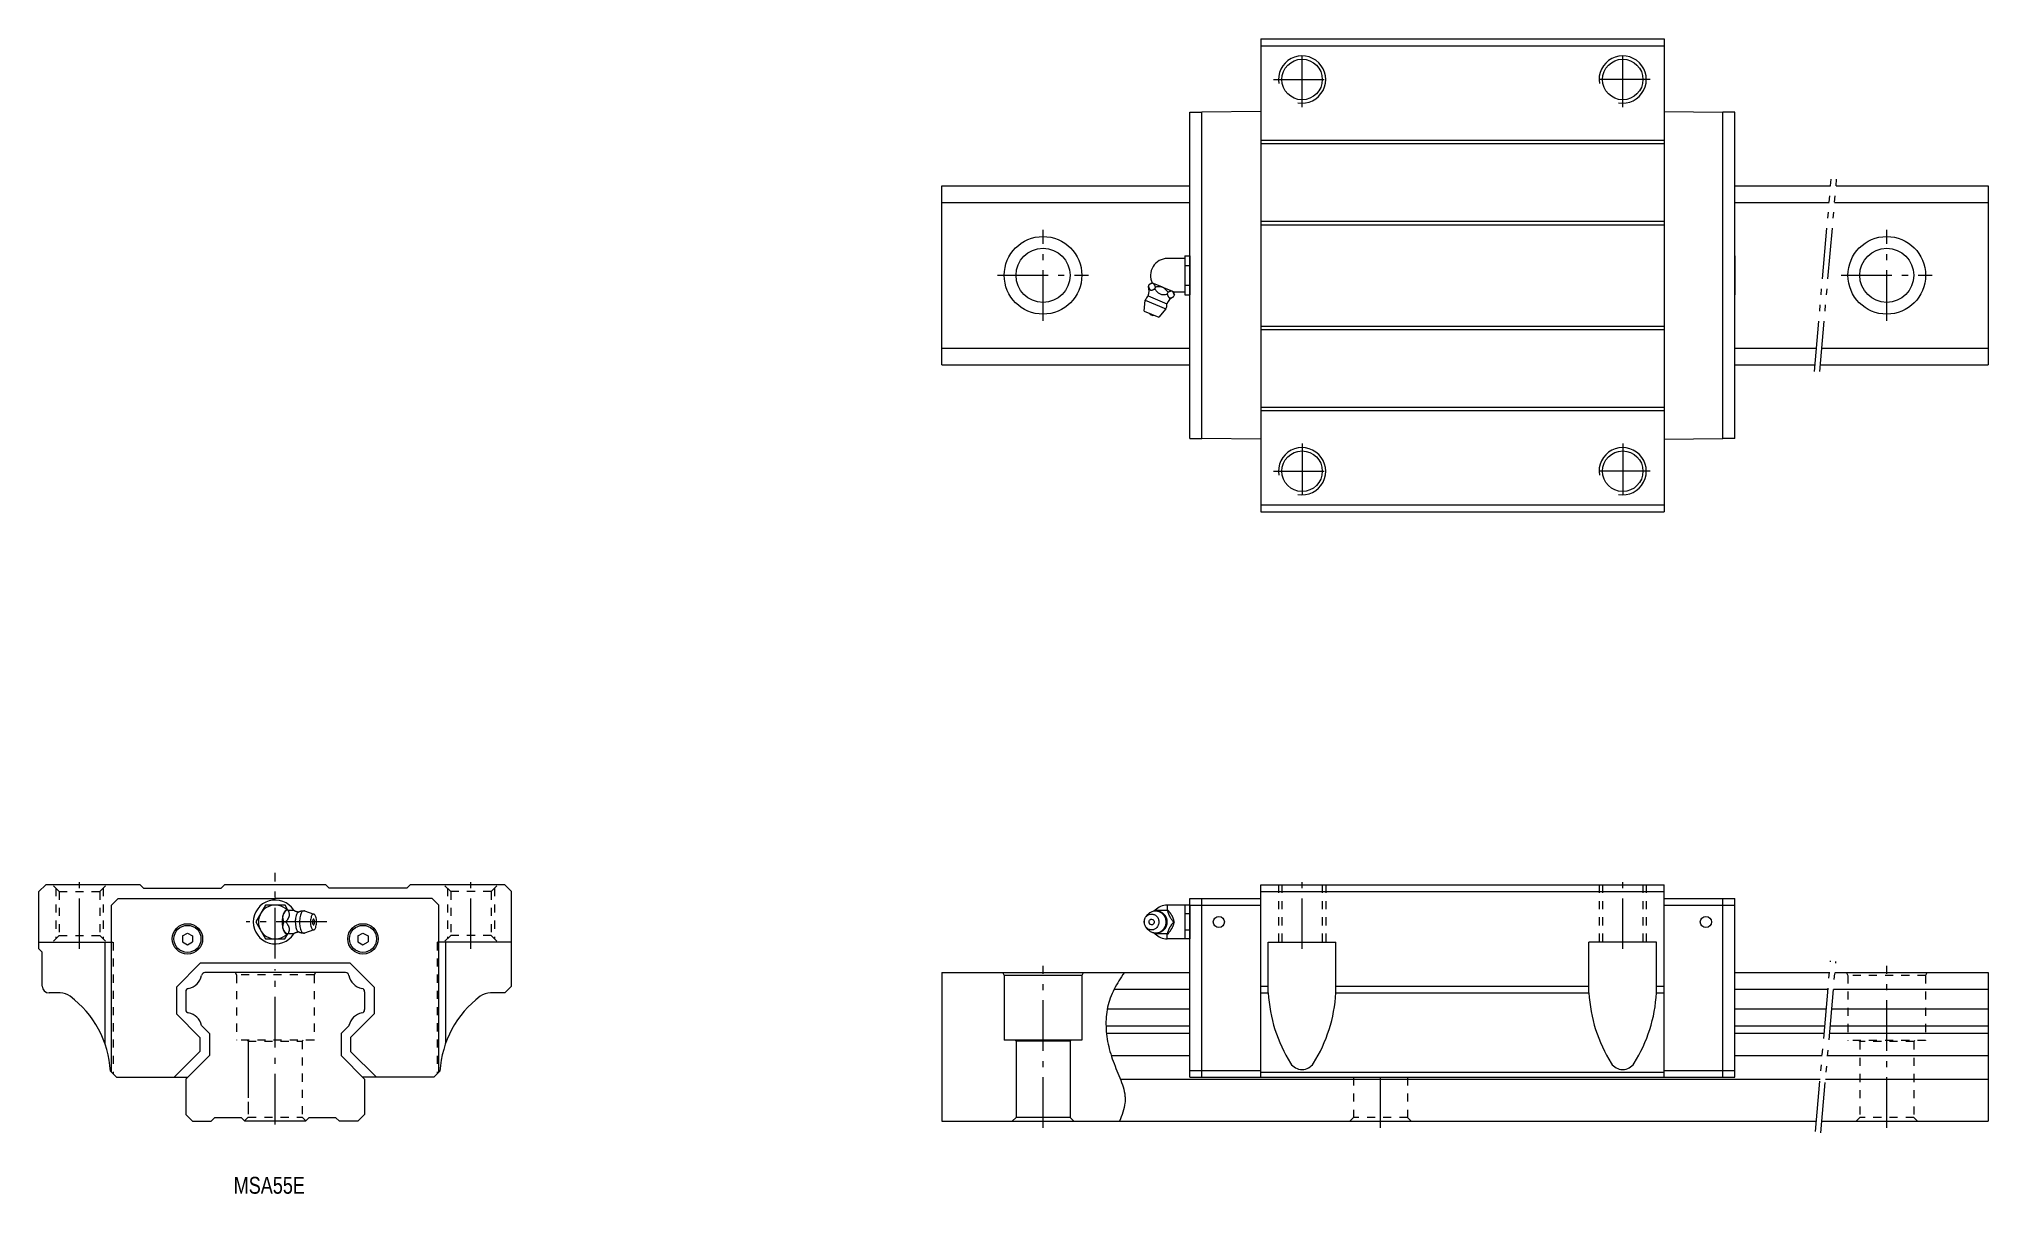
# Model space of a CAD drawing. Header units: inches. Extents: x -70 to 508, y -22 to 320.
import ezdxf

# ---------------------------------------------------------------- set-up
doc = ezdxf.new("R2010")
doc.units = ezdxf.units.IN
for name, pattern in [('CENTER', [22.8, 15, -3, 1.8, -3]), ('DASHED', [4.8, 2.4, -2.4]), ('PHANTOM', [27.6, 15, -3, 1.8, -3, 1.8, -3])]:
    doc.linetypes.add(name, pattern=pattern)
doc.layers.add('Unnamed [1]', color=7, linetype='Continuous', lineweight=0)
doc.styles.add('CK_TEXT_STYLE_0036', font='', dxfattribs={"width": 0.8, "height": 5})
doc.styles.get('CK_TEXT_STYLE_0036').set_extended_font_data('SMOOTH')

msp = doc.modelspace()

# ---------------------------------------------------------------- texts
at = {"layer": 'Unnamed [1]', "color": 4, "lineweight": 0, "insert": (-12.31, -16.48), "char_height": 5, "attachment_point": 1, "line_spacing_factor": 1.2, "style": 'CK_TEXT_STYLE_0036'}
msp.add_mtext('MSA55E', dxfattribs=at)

# ---------------------------------------------------------------- linework, layer by layer
at = {"layer": 'Unnamed [1]', "color": 4, "linetype": 'Continuous', "lineweight": 0}
for p, q in [((292, 320.49), (292, 180.49)), ((292, 320.49), (411.5, 320.49)), ((292, 318.49), (411.5, 318.49)), ((411.5, 320.49), (411.5, 180.49)), ((271, 202.19), (271, 298.79)), ((271, 298.79), (274.6, 298.79)), ((292, 298.97), (274.6, 298.79)), ((274.6, 202.19), (274.6, 298.79)), ((292, 298.97), (292, 202)), ((411.5, 298.97), (411.5, 202)), ((411.5, 298.97), (428.9, 298.79)), ((432.5, 298.79), (428.9, 298.79)), ((428.9, 202.19), (428.9, 298.79)), ((432.5, 202.19), (432.5, 298.79)), ((292, 290.49), (411.5, 290.49)), ((292, 289.49), (411.5, 289.49)), ((197.5, 277), (271, 277)), ((197.5, 224), (197.5, 277)), ((197.5, 272.1), (271, 272.1)), ((432.5, 277), (460.87, 277)), ((432.5, 272.1), (460.44, 272.1)), ((462.05, 272.1), (507.5, 272.1)), ((462.48, 277), (507.5, 277)), ((507.5, 277), (507.5, 224)), ((292, 266.49), (411.5, 266.49)), ((292, 265.49), (411.5, 265.49)), ((269.51, 255.49, 0), (264.36, 255.49, 0)), ((269.51, 256.26), (271, 256.26)), ((269.51, 256.26), (269.51, 244.71)), ((271, 256.26), (271, 244.71)), ((432.5, 256.26), (432.5, 244.71)), ((269.51, 253.37), (271, 253.37)), ((257.5, 239.89, -0.2), (257.81, 243.12, -0.2)), ((257.81, 243.12, -0.2), (260.86, 241.85, -0.2)), ((258.66, 244.39, -0.2), (261.43, 243.24, -0.2)), ((258.71, 247.23, -0.2), (258.94, 247.79, -0.2)), ((260.12, 248.11, -0.2), (259.73, 248.27, -0.2)), ((260.12, 248.11, -0.2), (260.2, 248.08, -0.2)), ((262.89, 246.96, -0.2), (260.2, 248.08, -0.2)), ((260.58, 246.46, -0.2), (260.81, 247.01, -0.2)), ((261.43, 243.24, -0.2), (264.2, 242.09, -0.2)), ((262.89, 246.96, -0.2), (263.04, 246.9, -0.2)), ((265.73, 245.79, -0.2), (263.04, 246.9, -0.2)), ((264.31, 244.91, -0.2), (264.54, 245.47, -0.2)), ((265.73, 245.79, -0.2), (265.8, 245.76, -0.2)), ((266.2, 245.59, -0.2), (265.8, 245.76, -0.2)), ((266.18, 244.14, -0.2), (266.41, 244.69, -0.2)), ((269.51, 245.49, 0), (266.21, 245.49, 0)), ((269.51, 247.6), (271, 247.6)), ((269.51, 244.71), (271, 244.71)), ((257.5, 239.89, -0.2), (259.67, 238.99, -0.2)), ((259.67, 238.99, -0.2), (261.84, 238.09, -0.2)), ((260.86, 241.85, -0.2), (263.91, 240.59, -0.2)), ((263.91, 240.59, -0.2), (261.84, 238.09, -0.2)), ((292, 235.49), (411.5, 235.49)), ((292, 234.49), (411.5, 234.49)), ((197.5, 228.9), (271, 228.9)), ((432.5, 228.9), (456.66, 228.9)), ((458.27, 228.9), (507.5, 228.9)), ((197.5, 224), (271, 224)), ((432.5, 224), (456.23, 224)), ((457.84, 224), (507.5, 224)), ((292, 211.49), (411.5, 211.49)), ((292, 210.49), (411.5, 210.49)), ((271, 202.19), (274.6, 202.19)), ((292, 202), (274.6, 202.19)), ((411.5, 202), (428.9, 202.19)), ((432.5, 202.19), (428.9, 202.19)), ((292, 182.49), (411.5, 182.49)), ((292, 180.49), (411.5, 180.49)), ((-68, 70), (-70, 68)), ((-40, 70), (-68, 70)), ((-40, 70), (-39, 69)), ((-15, 70), (-16, 69)), ((15, 70), (-15, 70)), ((15, 70), (16, 69)), ((40, 70), (39, 69)), ((68, 70), (40, 70)), ((68, 70), (70, 68)), ((292, 13), (292, 70)), ((292, 70), (411.5, 70)), ((411.5, 13), (411.5, 70)), ((-70, 51), (-70, 68)), ((-48.5, 64), (-46.5, 66)), ((-48.5, 14.5), (-48.5, 64)), ((-46.5, 66), (0, 66)), ((-39, 69), (-16, 69)), ((-2.89, 63.99, -10.15), (-5.77, 59, -10.15)), ((2.9, 63.99, -10.16), (-2.89, 63.99, -10.16)), ((46.5, 66), (0, 66)), ((3.76, 62.48, -9.81), (2.9, 63.99, -10.16)), ((39, 69), (16, 69)), ((48.5, 64), (46.5, 66)), ((48.5, 14.5), (48.5, 64)), ((70, 40), (70, 68)), ((271, 64), (264.28, 64)), ((264.28, 64), (264.28, 62.49, 3.58)), ((269.51, 64), (269.51, 54)), ((271, 66), (292, 66)), ((271, 13), (271, 66)), ((271, 64), (271, 54)), ((271, 64), (292, 64)), ((274.6, 13), (274.6, 66)), ((292, 68), (411.5, 68)), ((411.5, 66), (432.5, 66)), ((411.5, 64), (432.5, 64)), ((428.9, 13), (428.9, 66)), ((432.5, 13), (432.5, 66)), ((-5.77, 59, -10.15), (-2.89, 53.99, -10.16)), ((2.22, 60.68), (2.25, 60.82)), ((3.22, 62.5), (3.31, 62.5)), ((3.87, 62.5), (3.31, 62.5)), ((3.87, 62.5), (5.51, 62.5)), ((8.64, 62.27), (11.45, 61.33)), ((258.06, 60.58, 10.72), (258.6, 61.22, 10.72)), ((260.58, 62.5, 10.72), (264.31, 62.5, 10.72)), ((264.31, 62.5, 10.72), (264.54, 62.5, 10.72)), ((265.73, 60.82, 10.72), (265.8, 60.68, 10.72)), ((266.18, 59, 10.72), (266.41, 59, 10.72)), ((271, 61.45, 4.36), (269.51, 61.45, 4.36)), ((-70, 53), (-50.5, 53)), ((-50.5, 53), (-50.5, 23.08)), ((-27.5, 54.87), (-26, 55.73)), ((-27.5, 54.87), (-27.5, 53.13)), ((-27.5, 53.13), (-26, 52.27)), ((-26, 55.73), (-24.5, 54.87)), ((-26, 52.27), (-24.5, 53.13)), ((-24.5, 54.87), (-24.5, 53.13)), ((-2.89, 53.99, -10.16), (2.89, 54, -10.15)), ((2.25, 57.18), (2.22, 57.32)), ((2.89, 54, -10.15), (3.76, 55.51, -9.81)), ((3.31, 55.5), (3.22, 55.5)), ((3.87, 55.5), (3.31, 55.5)), ((5.5, 55.5), (3.87, 55.5)), ((11.45, 56.67), (8.64, 55.72)), ((24.5, 54.87), (26, 55.73)), ((24.5, 54.87), (24.5, 53.13)), ((24.5, 53.13), (26, 52.27)), ((26, 55.73), (27.5, 54.87)), ((26, 52.27), (27.5, 53.13)), ((27.5, 54.87), (27.5, 53.13)), ((50.5, 53), (50.5, 23.08)), ((70, 53), (50.5, 53)), ((258.6, 56.78, 10.72), (258.06, 57.42, 10.72)), ((264.31, 55.5, 10.72), (260.58, 55.5, 10.72)), ((264.28, 54), (264.28, 55.51, 3.58)), ((271, 54), (264.28, 54)), ((264.31, 55.5, 10.72), (264.54, 55.5, 10.72)), ((265.8, 57.32, 10.72), (265.73, 57.18, 10.72)), ((271, 56.53, 4.35), (269.51, 56.53, 4.35)), ((294.25, 53), (314.25, 53)), ((294.25, 38), (294.25, 53)), ((314.25, 38), (314.25, 53)), ((409.25, 53), (389.25, 53)), ((389.25, 38), (389.25, 53)), ((409.25, 38), (409.25, 53)), ((-69.03, 50.03), (-70, 51)), ((-69.03, 39.97), (-69.03, 50.03)), ((-22.23, 46.8), (-29.3, 39.73)), ((22.23, 46.8), (-22.23, 46.8)), ((22.23, 46.8), (29.3, 39.73)), ((20.84, 44), (-20.79, 44)), ((197.5, 44), (271, 44)), ((197.5, 44), (197.5, 0)), ((215.6, 43.9), (216, 43.2)), ((239, 43.2), (216, 43.2)), ((216, 43.2), (216, 24)), ((239.4, 43.9), (239, 43.2)), ((239, 43.2), (239, 24)), ((432.5, 44), (460.52, 44)), ((462.13, 44), (507.5, 44)), ((507.5, 44), (507.5, 0)), ((-63.76, 38), (-67.03, 38)), ((-29.3, 39.73), (-29.3, 31.84)), ((-26.5, 38.34), (-26.5, 33.06)), ((26.5, 38.34), (26.5, 33.06)), ((29.3, 39.73), (29.3, 31.84)), ((68, 38), (63.76, 38)), ((70, 40), (68, 38)), ((248.58, 39.09), (271, 39.09)), ((292, 40.03), (294.25, 40.03)), ((292, 38), (294.25, 38)), ((314.25, 40.03), (389.25, 40.03)), ((314.25, 38), (389.25, 38)), ((409.25, 40.03), (411.5, 40.03)), ((409.25, 38), (411.5, 38)), ((432.5, 39.09), (460.09, 39.09)), ((461.7, 39.09), (507.5, 39.09)), ((-29.3, 31.84), (-22.3, 24.84)), ((29.3, 31.84), (22.3, 24.84)), ((246.55, 33.29), (271, 33.29)), ((432.5, 33.29), (459.58, 33.29)), ((461.19, 33.29), (507.5, 33.29)), ((-22.3, 24.84), (-22.3, 20.66)), ((-21.86, 28.36), (-19.5, 26)), ((-19.5, 26), (-19.5, 19.5)), ((21.86, 28.36), (19.5, 26)), ((19.5, 26), (19.5, 19.5)), ((22.3, 24.84), (22.3, 20.66)), ((239, 24), (216, 24)), ((219.2, 24), (219.5, 23.7)), ((235.5, 23.7), (219.5, 23.7)), ((219.5, 23.7), (219.5, 1.1)), ((235.8, 24), (235.5, 23.7)), ((235.5, 23.7), (235.5, 1.1)), ((246.15, 28.21), (271, 28.21)), ((246.29, 26.04), (271, 26.04)), ((432.5, 28.21), (459.14, 28.21)), ((432.5, 26.04), (458.95, 26.04)), ((460.56, 26.04), (507.5, 26.04)), ((460.75, 28.21), (507.5, 28.21)), ((-29.96, 13), (-22.3, 20.66)), ((-19.5, 19.5), (-26.5, 12.5)), ((-19.5, 19.5), (-26.5, 12.5)), ((-19.5, 20.21), (-19.5, 19.5)), ((19.5, 20.21), (19.5, 19.5)), ((19.5, 19.5), (26.5, 12.5)), ((19.5, 19.5), (26.5, 12.5)), ((29.96, 13), (22.3, 20.66)), ((247.68, 19.5), (271, 19.5)), ((432.5, 19.5), (458.38, 19.5)), ((459.98, 19.5), (507.5, 19.5)), ((-48.8, 14.8), (-47, 13)), ((-47, 13), (-26, 13)), ((-26.5, 12.5), (-26.5, 2)), ((47, 13), (26, 13)), ((26.5, 12.5), (26.5, 2)), ((48.81, 14.81), (47, 13)), ((250.42, 12.5), (457.77, 12.5)), ((271, 15), (292, 15)), ((271, 13), (432.5, 13)), ((292, 14.5), (411.5, 14.5)), ((411.5, 15), (432.5, 15)), ((459.37, 12.5), (507.5, 12.5)), ((-26.5, 2), (-24.5, 0)), ((-24.5, 0), (-19, 0)), ((-19, 0), (-18, 1)), ((-10, 1), (-18, 1)), ((-10, 1), (-9, 0)), ((9, 0), (-9, 0)), ((9, 0), (10, 1)), ((18, 1), (10, 1)), ((19, 0), (18, 1)), ((24.5, 0), (19, 0)), ((26.5, 2), (24.5, 0)), ((197.5, 0), (456.67, 0)), ((219.5, 1.1), (218.4, 0)), ((235.5, 1.1), (219.5, 1.1)), ((236.6, 0), (235.5, 1.1)), ((458.28, 0), (507.5, 0))]:
    msp.add_line(p, q, dxfattribs=at)
at = {"layer": 'Unnamed [1]', "color": 253, "linetype": 'CENTER', "lineweight": 0}
for p, q in [((304.25, 300.32), (304.25, 316.65)), ((399.25, 300.32), (399.25, 316.65)), ((295.83, 308.49), (312.42, 308.49)), ((407.42, 308.49), (391.08, 308.49)), ((227.5, 237), (227.5, 264)), ((477.5, 237), (477.5, 264)), ((214, 250.5), (241, 250.5)), ((464, 250.5), (491, 250.5)), ((304.25, 200.65), (304.25, 184.32)), ((399.25, 200.65), (399.25, 184.32)), ((295.83, 192.49), (312.42, 192.49)), ((407.42, 192.49), (391.08, 192.49)), ((-58, 51), (-58, 72)), ((0, 48.22), (0, 73.52)), ((58, 51), (58, 72)), ((304.25, 51), (304.25, 72)), ((399.25, 51), (399.25, 72)), ((15.31, 59), (-8.62, 59)), ((0, -1), (0, 45)), ((227.5, -2), (227.5, 46)), ((477.5, -2), (477.5, 46)), ((-8, 23.7), (-8, 1.2)), ((327.5, -2), (327.5, 13))]:
    msp.add_line(p, q, dxfattribs=at)
at = {"layer": 'Unnamed [1]', "color": 253, "linetype": 'PHANTOM', "lineweight": 0}
for p, q in [((456.06, 222), (461.05, 279)), ((457.67, 222), (462.65, 279)), ((456.41, -3.04), (460.82, 47.46)), ((457.98, -3.43), (462.42, 47.32))]:
    msp.add_line(p, q, dxfattribs=at)
at = {"layer": 'Unnamed [1]', "color": 253, "linetype": 'DASHED', "lineweight": 0}
for p, q in [((-64, 68), (-66, 70)), ((-52, 68), (-50, 70)), ((52, 68), (50, 70)), ((64, 68), (66, 70)), ((297.25, 70), (297.25, 53)), ((298.25, 70), (298.25, 53)), ((310.25, 70), (310.25, 53)), ((311.25, 70), (311.25, 53)), ((392.25, 70), (392.25, 53)), ((393.25, 70), (393.25, 53)), ((405.25, 70), (405.25, 53)), ((406.25, 70), (406.25, 53)), ((-65, 69), (-65, 54)), ((-64, 68), (-52, 68)), ((-64, 68), (-64, 55)), ((-52, 68), (-52, 55)), ((-51, 69), (-51, 54)), ((51, 69), (51, 54)), ((52, 68), (52, 55)), ((64, 68), (52, 68)), ((64, 68), (64, 55)), ((65, 69), (65, 54)), ((-64, 55), (-66, 53)), ((-64, 55), (-52, 55)), ((-52, 55), (-50, 53)), ((-50.5, 53), (-48, 53)), ((-48, 53), (-48, 14)), ((50.5, 53), (48, 53)), ((48, 53), (48, 14)), ((52, 55), (50, 53)), ((64, 55), (52, 55)), ((64, 55), (66, 53)), ((-11.9, 44), (-11.5, 43.3)), ((-11.9, 44), (-11.5, 43.3)), ((-11.5, 43.3), (-11.5, 24)), ((-11.5, 43.3), (-11.5, 24)), ((11.5, 43.3), (-11.5, 43.3)), ((11.9, 44), (11.5, 43.3)), ((11.9, 44), (11.5, 43.3)), ((11.5, 43.3), (11.5, 24)), ((11.5, 43.3), (11.5, 24)), ((465.6, 43.9), (466, 43.2)), ((489, 43.2), (466, 43.2)), ((466, 43.2), (466, 23.9)), ((489.4, 43.9), (489, 43.2)), ((489, 43.2), (489, 23.9)), ((11.5, 24), (-11.5, 24)), ((-8.3, 24), (-8, 23.7)), ((-8.3, 24), (-8, 23.7)), ((-8, 23.7), (8, 23.7)), ((-8, 23.7), (-8, 1.2)), ((8.3, 24), (8, 23.7)), ((8.3, 24), (8, 23.7)), ((8, 23.7), (8, 1.2)), ((489, 23.9), (466, 23.9)), ((469.2, 23.9), (469.5, 23.6)), ((469.5, 23.6), (469.5, 1.1)), ((485.5, 23.6), (469.5, 23.6)), ((485.8, 23.9), (485.5, 23.6)), ((485.5, 23.6), (485.5, 1.1)), ((319.5, 13), (319.5, 1.1)), ((335.5, 13), (335.5, 1.1)), ((-9.1, 0.1), (-8, 1.2)), ((-8, 1.2), (8, 1.2)), ((9.1, 0.1), (8, 1.2)), ((319.5, 1.1), (318.4, 0)), ((335.5, 1.1), (319.5, 1.1)), ((336.6, 0), (335.5, 1.1)), ((469.5, 1.1), (468.4, 0)), ((485.5, 1.1), (469.5, 1.1)), ((486.6, 0), (485.5, 1.1))]:
    msp.add_line(p, q, dxfattribs=at)
at = {"layer": 'Unnamed [1]', "color": 253, "linetype": 'Continuous', "lineweight": 0}
msp.add_line((257.7, 59, 10.72), (257.5, 59, 10.72), dxfattribs=at)
at = {"layer": 'Unnamed [1]', "color": 4, "linetype": 'Continuous', "lineweight": 0, "extrusion": (0, 0, -1)}
for points in [[(-258.71, 247.23), (-258.74, 247.15), (-258.78, 247.06), (-258.81, 246.97), (-258.84, 246.88), (-258.88, 246.8), (-258.91, 246.72), (-258.95, 246.63), (-258.99, 246.56), (-259.03, 246.48), (-259.05, 246.44), (-259.08, 246.4), (-259.11, 246.36), (-259.14, 246.32), (-259.17, 246.29), (-259.2, 246.25), (-259.24, 246.23), (-259.27, 246.2), (-259.31, 246.18), (-259.35, 246.16), (-259.39, 246.14), (-259.43, 246.13), (-259.47, 246.12), (-259.52, 246.12), (-259.56, 246.12), (-259.61, 246.12), (-259.66, 246.12), (-259.71, 246.13), (-259.8, 246.15), (-259.89, 246.17), (-259.99, 246.2), (-260.09, 246.24), (-260.18, 246.28), (-260.28, 246.32), (-260.38, 246.37), (-260.48, 246.41), (-260.58, 246.46)], [(-260.81, 247.01), (-260.78, 247.1), (-260.74, 247.19), (-260.71, 247.28), (-260.68, 247.36), (-260.65, 247.45), (-260.61, 247.53), (-260.57, 247.61), (-260.53, 247.69), (-260.49, 247.77), (-260.47, 247.81), (-260.44, 247.85), (-260.41, 247.89), (-260.38, 247.93), (-260.35, 247.96), (-260.32, 247.99), (-260.28, 248.02), (-260.25, 248.05), (-260.21, 248.07), (-260.21, 248.07), (-260.21, 248.07), (-260.21, 248.07), (-260.21, 248.07), (-260.2, 248.08), (-260.2, 248.08), (-260.2, 248.08), (-260.2, 248.08), (-260.2, 248.08)], [(-260.58, 246.46), (-260.73, 246.27), (-260.89, 246.07), (-261.05, 245.88), (-261.22, 245.69), (-261.4, 245.52), (-261.58, 245.35), (-261.77, 245.21), (-261.97, 245.08), (-262.19, 244.98), (-262.42, 244.91), (-262.65, 244.86), (-262.88, 244.83), (-263.12, 244.82), (-263.36, 244.82), (-263.6, 244.84), (-263.83, 244.86), (-264.07, 244.89), (-264.31, 244.91)], [(-264.31, 244.91), (-264.34, 244.83), (-264.38, 244.74), (-264.41, 244.65), (-264.44, 244.56), (-264.48, 244.48), (-264.51, 244.4), (-264.55, 244.31), (-264.59, 244.24), (-264.63, 244.16), (-264.65, 244.12), (-264.68, 244.08), (-264.71, 244.04), (-264.74, 244), (-264.77, 243.97), (-264.8, 243.93), (-264.84, 243.91), (-264.87, 243.88), (-264.91, 243.86), (-264.95, 243.84), (-264.99, 243.82), (-265.03, 243.81), (-265.07, 243.8), (-265.12, 243.8), (-265.16, 243.8), (-265.21, 243.8), (-265.26, 243.8), (-265.31, 243.81), (-265.4, 243.83), (-265.49, 243.85), (-265.59, 243.88), (-265.69, 243.92), (-265.79, 243.96), (-265.88, 244), (-265.98, 244.05), (-266.08, 244.09), (-266.18, 244.14)], [(-266.41, 244.69), (-266.38, 244.77), (-266.36, 244.84), (-266.33, 244.91), (-266.3, 244.98), (-266.28, 245.05), (-266.25, 245.12), (-266.22, 245.18), (-266.19, 245.25), (-266.16, 245.32), (-266.13, 245.38), (-266.1, 245.44), (-266.06, 245.5), (-266.02, 245.55), (-265.98, 245.6), (-265.94, 245.65), (-265.9, 245.69), (-265.85, 245.73), (-265.8, 245.76)], [(-3.07, 62.4), (-3.08, 62.4), (-3.08, 62.41), (-3.09, 62.41), (-3.09, 62.41), (-3.1, 62.41), (-3.1, 62.42), (-3.11, 62.42), (-3.12, 62.42), (-3.12, 62.43), (-3.13, 62.43), (-3.13, 62.43), (-3.13, 62.43), (-3.14, 62.44), (-3.14, 62.44), (-3.15, 62.44), (-3.15, 62.45), (-3.16, 62.45), (-3.16, 62.45), (-3.17, 62.46), (-3.17, 62.46), (-3.18, 62.46), (-3.18, 62.46), (-3.18, 62.47), (-3.19, 62.47), (-3.19, 62.47), (-3.2, 62.48), (-3.2, 62.48), (-3.2, 62.48), (-3.21, 62.49), (-3.21, 62.49), (-3.21, 62.49), (-3.22, 62.49), (-3.22, 62.5), (-3.23, 62.5), (-3.23, 62.5), (-3.23, 62.51)], [(-3.09, 59), (-3.18, 59.11), (-3.27, 59.22), (-3.36, 59.33), (-3.44, 59.44), (-3.53, 59.55), (-3.61, 59.66), (-3.69, 59.77), (-3.77, 59.89), (-3.85, 60), (-3.89, 60.07), (-3.93, 60.14), (-3.97, 60.21), (-4.01, 60.29), (-4.04, 60.36), (-4.07, 60.43), (-4.1, 60.5), (-4.13, 60.58), (-4.15, 60.65), (-4.17, 60.73), (-4.19, 60.8), (-4.2, 60.88), (-4.21, 60.95), (-4.21, 61.03), (-4.21, 61.1), (-4.21, 61.18), (-4.21, 61.25), (-4.2, 61.32), (-4.18, 61.46), (-4.16, 61.59), (-4.13, 61.72), (-4.09, 61.86), (-4.05, 61.99), (-4, 62.11), (-3.96, 62.24), (-3.91, 62.37), (-3.87, 62.5)], [(-3.87, 55.5), (-3.91, 55.61), (-3.95, 55.72), (-3.99, 55.83), (-4.02, 55.94), (-4.06, 56.05), (-4.09, 56.16), (-4.12, 56.27), (-4.15, 56.39), (-4.18, 56.5), (-4.19, 56.57), (-4.2, 56.64), (-4.21, 56.71), (-4.21, 56.79), (-4.21, 56.86), (-4.21, 56.93), (-4.21, 57), (-4.2, 57.08), (-4.19, 57.15), (-4.18, 57.23), (-4.16, 57.3), (-4.14, 57.38), (-4.11, 57.45), (-4.09, 57.53), (-4.06, 57.6), (-4.02, 57.68), (-3.99, 57.75), (-3.95, 57.82), (-3.87, 57.96), (-3.78, 58.09), (-3.69, 58.22), (-3.6, 58.36), (-3.5, 58.49), (-3.4, 58.61), (-3.3, 58.74), (-3.2, 58.87), (-3.09, 59)], [(-5.5, 62.5), (-5.52, 62.49), (-5.53, 62.48), (-5.54, 62.47), (-5.56, 62.46), (-5.57, 62.45), (-5.59, 62.44), (-5.6, 62.43), (-5.62, 62.42), (-5.63, 62.41), (-5.66, 62.39), (-5.69, 62.37), (-5.73, 62.35), (-5.76, 62.34), (-5.79, 62.32), (-5.83, 62.3), (-5.86, 62.28), (-5.9, 62.26), (-5.93, 62.25), (-5.97, 62.23), (-6.01, 62.21), (-6.05, 62.2), (-6.1, 62.18), (-6.14, 62.17), (-6.18, 62.15), (-6.22, 62.14), (-6.27, 62.12), (-6.31, 62.11), (-6.36, 62.1), (-6.4, 62.08), (-6.45, 62.07), (-6.5, 62.06), (-6.55, 62.05), (-6.59, 62.04), (-6.64, 62.03), (-6.69, 62.03), (-6.74, 62.02), (-6.77, 62.02), (-6.8, 62.01), (-6.83, 62.01), (-6.85, 62.01), (-6.88, 62.01), (-6.91, 62.01), (-6.94, 62), (-6.97, 62), (-7, 62)], [(-11.34, 58.17), (-11.36, 58.17), (-11.39, 58.18), (-11.41, 58.19), (-11.44, 58.21), (-11.46, 58.23), (-11.48, 58.25), (-11.5, 58.28), (-11.52, 58.31), (-11.54, 58.35)], [(-260.86, 62.3), (-261.4, 62.25), (-261.61, 62.2), (-261.82, 62.13), (-262.03, 62.04), (-262.24, 61.94), (-262.44, 61.82), (-262.64, 61.68), (-262.82, 61.52), (-263, 61.35), (-263.16, 61.16), (-263.31, 60.96), (-263.48, 60.68), (-263.63, 60.38), (-263.74, 60.08), (-263.82, 59.77), (-263.88, 59.47), (-263.9, 59.17), (-263.9, 58.89), (-263.89, 58.62), (-263.83, 58.27), (-263.75, 57.96), (-263.65, 57.68), (-263.54, 57.43), (-263.37, 57.14), (-263.2, 56.89), (-263.03, 56.69), (-262.81, 56.46), (-262.6, 56.29), (-262.41, 56.16), (-262.19, 56.03), (-261.93, 55.91), (-261.72, 55.83), (-261.5, 55.77), (-261.28, 55.73), (-261.04, 55.71), (-260.86, 55.7), (-260.86, 55.7), (-260.36, 55.74), (-260.14, 55.79), (-259.87, 55.88), (-259.64, 55.97), (-259.39, 56.11), (-259.2, 56.23), (-259, 56.38), (-258.77, 56.59), (-258.6, 56.78)], [(-264.22, 59), (-264.22, 58.95), (-264.22, 58.9), (-264.22, 58.85), (-264.22, 58.8), (-264.21, 58.75), (-264.21, 58.7), (-264.2, 58.65), (-264.2, 58.6), (-264.19, 58.55), (-264.18, 58.49), (-264.18, 58.44), (-264.17, 58.39), (-264.16, 58.34), (-264.14, 58.28), (-264.13, 58.23), (-264.12, 58.18), (-264.11, 58.13), (-264.09, 58.08), (-264.08, 58.02), (-264.06, 57.97), (-264.05, 57.92), (-264.03, 57.87), (-264.01, 57.82), (-263.99, 57.77), (-263.97, 57.72), (-263.95, 57.67), (-263.93, 57.62), (-263.91, 57.57), (-263.88, 57.53), (-263.86, 57.48), (-263.83, 57.43), (-263.81, 57.38), (-263.78, 57.34), (-263.76, 57.29), (-263.73, 57.24), (-263.7, 57.2), (-263.67, 57.15), (-263.64, 57.11), (-263.61, 57.06), (-263.58, 57.02), (-263.55, 56.98), (-263.52, 56.93), (-263.48, 56.89), (-263.45, 56.85), (-263.41, 56.81), (-263.38, 56.77), (-263.34, 56.73), (-263.31, 56.69), (-263.27, 56.65), (-263.23, 56.62), (-263.19, 56.58), (-263.15, 56.54), (-263.11, 56.51), (-263.07, 56.47), (-263.03, 56.44), (-262.99, 56.4), (-262.95, 56.37), (-262.91, 56.34), (-262.87, 56.3), (-262.82, 56.27), (-262.78, 56.24), (-262.74, 56.21), (-262.69, 56.18), (-262.65, 56.16), (-262.6, 56.13), (-262.55, 56.1), (-262.51, 56.08), (-262.46, 56.05), (-262.41, 56.03), (-262.37, 56), (-262.32, 55.98), (-262.27, 55.96), (-262.22, 55.94), (-262.17, 55.92), (-262.13, 55.9), (-262.08, 55.88), (-262.03, 55.86), (-261.98, 55.84), (-261.93, 55.83), (-261.88, 55.81), (-261.83, 55.8), (-261.77, 55.79), (-261.72, 55.77), (-261.67, 55.76), (-261.62, 55.75), (-261.57, 55.74), (-261.52, 55.73), (-261.47, 55.72), (-261.42, 55.71), (-261.36, 55.71), (-261.31, 55.7), (-261.26, 55.7), (-261.21, 55.69), (-261.16, 55.69), (-261.1, 55.68), (-261.05, 55.68), (-261, 55.68), (-260.95, 55.68), (-260.9, 55.68), (-260.84, 55.68), (-260.79, 55.69), (-260.74, 55.69), (-260.69, 55.7), (-260.64, 55.7), (-260.59, 55.71), (-260.54, 55.71), (-260.48, 55.72), (-260.43, 55.73), (-260.4, 55.73), (-260.37, 55.74), (-260.34, 55.74), (-260.31, 55.75), (-260.28, 55.75), (-260.25, 55.76), (-260.22, 55.77), (-260.19, 55.77), (-260.16, 55.78)], [(-265.73, 60.82), (-265.67, 60.92), (-265.61, 61.02), (-265.55, 61.12), (-265.49, 61.22), (-265.42, 61.31), (-265.36, 61.41), (-265.29, 61.5), (-265.23, 61.6), (-265.16, 61.69), (-265.09, 61.78), (-265.02, 61.87), (-264.95, 61.96), (-264.89, 62.05), (-264.82, 62.14), (-264.75, 62.23), (-264.68, 62.32), (-264.61, 62.41), (-264.54, 62.5)], [(-266.41, 59), (-266.38, 59.09), (-266.36, 59.18), (-266.33, 59.27), (-266.3, 59.35), (-266.28, 59.44), (-266.25, 59.53), (-266.22, 59.62), (-266.19, 59.72), (-266.16, 59.81), (-266.13, 59.9), (-266.1, 59.99), (-266.06, 60.09), (-266.02, 60.18), (-265.98, 60.28), (-265.94, 60.38), (-265.9, 60.48), (-265.85, 60.58), (-265.8, 60.68)], [(-265.8, 57.32), (-265.83, 57.38), (-265.86, 57.43), (-265.88, 57.49), (-265.91, 57.55), (-265.94, 57.6), (-265.96, 57.66), (-265.98, 57.71), (-266.01, 57.77), (-266.03, 57.82), (-266.08, 57.96), (-266.13, 58.1), (-266.18, 58.23), (-266.22, 58.36), (-266.26, 58.49), (-266.3, 58.62), (-266.34, 58.75), (-266.37, 58.87), (-266.41, 59)], [(-8.54, 55.7), (-8.5, 55.7), (-8.45, 55.69), (-8.41, 55.69), (-8.37, 55.69), (-8.33, 55.68), (-8.29, 55.68), (-8.24, 55.68), (-8.2, 55.68), (-8.16, 55.68), (-8.11, 55.68), (-8.07, 55.68), (-8.02, 55.68), (-7.98, 55.69), (-7.93, 55.69), (-7.88, 55.7), (-7.84, 55.7), (-7.79, 55.71), (-7.75, 55.72), (-7.7, 55.73), (-7.66, 55.74), (-7.61, 55.75), (-7.57, 55.76), (-7.53, 55.77), (-7.49, 55.78), (-7.44, 55.79), (-7.4, 55.81), (-7.36, 55.82), (-7.32, 55.84), (-7.28, 55.85), (-7.24, 55.87), (-7.2, 55.88), (-7.16, 55.9), (-7.12, 55.92), (-7.08, 55.94), (-7.04, 55.96), (-7, 55.98), (-6.98, 55.99), (-6.96, 56), (-6.94, 56.01), (-6.91, 56.03), (-6.89, 56.04), (-6.87, 56.05), (-6.85, 56.07), (-6.83, 56.08), (-6.81, 56.1)], [(-260.08, 55.8), (-260.07, 55.81), (-260.06, 55.81), (-260.05, 55.82), (-260.04, 55.82), (-260.02, 55.82), (-260.01, 55.83), (-260, 55.83), (-259.99, 55.83), (-259.98, 55.84), (-259.98, 55.84), (-259.98, 55.84), (-259.97, 55.84), (-259.97, 55.84), (-259.97, 55.84), (-259.97, 55.84), (-259.97, 55.85), (-259.96, 55.85), (-259.96, 55.85)], [(-264.54, 55.5), (-264.63, 55.61), (-264.71, 55.72), (-264.8, 55.83), (-264.88, 55.94), (-264.97, 56.05), (-265.05, 56.16), (-265.13, 56.27), (-265.22, 56.39), (-265.3, 56.5), (-265.35, 56.57), (-265.39, 56.65), (-265.44, 56.72), (-265.49, 56.79), (-265.54, 56.86), (-265.58, 56.93), (-265.63, 57.01), (-265.67, 57.08), (-265.71, 57.16), (-265.71, 57.16), (-265.71, 57.16), (-265.72, 57.16), (-265.72, 57.17), (-265.72, 57.17), (-265.72, 57.17), (-265.72, 57.17), (-265.72, 57.18), (-265.73, 57.18)]]:
    msp.add_lwpolyline(points, dxfattribs=at)
at = {"layer": 'Unnamed [1]', "color": 4, "linetype": 'Continuous', "lineweight": 0}
for points in [[(260.12, 248.11), (260.09, 248.12), (260.06, 248.13), (260.03, 248.13), (259.99, 248.13), (259.96, 248.13), (259.92, 248.13), (259.89, 248.13), (259.85, 248.13), (259.82, 248.12), (259.72, 248.1), (259.63, 248.08), (259.53, 248.05), (259.43, 248.01), (259.34, 247.97), (259.24, 247.93), (259.14, 247.88), (259.04, 247.83), (258.94, 247.79)], [(262.89, 246.96), (262.83, 246.99), (262.76, 247.01), (262.7, 247.02), (262.63, 247.04), (262.57, 247.05), (262.51, 247.06), (262.44, 247.07), (262.37, 247.08), (262.31, 247.09), (262.14, 247.1), (261.98, 247.1), (261.81, 247.1), (261.64, 247.09), (261.48, 247.08), (261.31, 247.07), (261.14, 247.05), (260.97, 247.03), (260.81, 247.01)], [(264.54, 245.47), (264.45, 245.58), (264.36, 245.69), (264.27, 245.8), (264.18, 245.92), (264.09, 246.02), (263.99, 246.13), (263.89, 246.24), (263.79, 246.34), (263.69, 246.44), (263.63, 246.5), (263.56, 246.56), (263.5, 246.61), (263.43, 246.67), (263.36, 246.72), (263.29, 246.76), (263.21, 246.81), (263.14, 246.85), (263.06, 246.89), (263.06, 246.89), (263.06, 246.89), (263.05, 246.89), (263.05, 246.9), (263.05, 246.9), (263.05, 246.9), (263.04, 246.9), (263.04, 246.9), (263.04, 246.9)], [(265.73, 245.79), (265.67, 245.8), (265.61, 245.81), (265.55, 245.81), (265.49, 245.81), (265.42, 245.8), (265.36, 245.79), (265.29, 245.78), (265.23, 245.76), (265.16, 245.73), (265.09, 245.71), (265.02, 245.68), (264.95, 245.66), (264.89, 245.63), (264.82, 245.6), (264.75, 245.56), (264.68, 245.53), (264.61, 245.5), (264.54, 245.47)], [(2.22, 60.68), (2.18, 60.47), (2.15, 60.27), (2.12, 60.07), (2.1, 59.88), (2.08, 59.69), (2.07, 59.5), (2.06, 59.33), (2.06, 59.16), (2.05, 59), (2.05, 59), (2.06, 58.83), (2.06, 58.67), (2.07, 58.49), (2.08, 58.31), (2.1, 58.12), (2.12, 57.92), (2.15, 57.72), (2.18, 57.52), (2.22, 57.32)], [(2.22, 60.68), (2.21, 60.62), (2.2, 60.56), (2.2, 60.51), (2.2, 60.45), (2.19, 60.39), (2.19, 60.34), (2.2, 60.28), (2.2, 60.23), (2.21, 60.17), (2.22, 60.04), (2.25, 59.9), (2.28, 59.77), (2.32, 59.64), (2.36, 59.51), (2.4, 59.38), (2.45, 59.25), (2.49, 59.12), (2.54, 59)], [(2.54, 59), (2.51, 58.91), (2.48, 58.82), (2.44, 58.73), (2.41, 58.64), (2.38, 58.55), (2.35, 58.46), (2.33, 58.37), (2.3, 58.28), (2.28, 58.19), (2.25, 58.1), (2.23, 58), (2.22, 57.91), (2.21, 57.81), (2.2, 57.72), (2.19, 57.62), (2.2, 57.52), (2.2, 57.42), (2.22, 57.32)], [(3.31, 62.5), (3.23, 62.39), (3.14, 62.28), (3.05, 62.17), (2.96, 62.06), (2.88, 61.95), (2.79, 61.83), (2.71, 61.72), (2.64, 61.61), (2.56, 61.49), (2.52, 61.42), (2.48, 61.35), (2.44, 61.28), (2.4, 61.21), (2.37, 61.14), (2.33, 61.06), (2.31, 60.99), (2.28, 60.91), (2.26, 60.84), (2.26, 60.84), (2.26, 60.84), (2.25, 60.83), (2.25, 60.83), (2.25, 60.83), (2.25, 60.82), (2.25, 60.82), (2.25, 60.82), (2.25, 60.82)], [(3.09, 62.4), (2.96, 62.31), (2.84, 62.19), (2.73, 62.04), (2.63, 61.87), (2.53, 61.68), (2.45, 61.47), (2.37, 61.26), (2.31, 61.04), (2.25, 60.82)], [(6.82, 61.91), (6.62, 61.73), (6.5, 61.57), (6.41, 61.41), (6.3, 61.18), (6.2, 60.88), (6.1, 60.52), (6.03, 60.13), (5.98, 59.74), (5.95, 59.41), (5.94, 59.1), (5.94, 59), (5.94, 59), (5.96, 58.45), (5.99, 58.11), (6.06, 57.69), (6.13, 57.34), (6.21, 57.06), (6.32, 56.76), (6.42, 56.56), (6.54, 56.37), (6.65, 56.23), (6.77, 56.11), (6.82, 56.08)], [(6.81, 61.91), (6.82, 61.91), (6.82, 61.91), (6.83, 61.92), (6.83, 61.92), (6.84, 61.92), (6.84, 61.92), (6.85, 61.93), (6.85, 61.93), (6.85, 61.93), (6.89, 61.96), (6.93, 61.98), (6.97, 62), (7, 62.02), (7.04, 62.04), (7.08, 62.06), (7.12, 62.08), (7.16, 62.1), (7.2, 62.11), (7.25, 62.13), (7.29, 62.15), (7.33, 62.16), (7.37, 62.17), (7.41, 62.19), (7.45, 62.2), (7.49, 62.21), (7.54, 62.23), (7.58, 62.24), (7.62, 62.25), (7.67, 62.26), (7.71, 62.27), (7.75, 62.27), (7.79, 62.28), (7.84, 62.29), (7.88, 62.29), (7.93, 62.3), (7.97, 62.3), (8.02, 62.31), (8.07, 62.31), (8.11, 62.31), (8.16, 62.32), (8.21, 62.32), (8.26, 62.32), (8.3, 62.31), (8.35, 62.31), (8.4, 62.31), (8.41, 62.31), (8.43, 62.3), (8.45, 62.3), (8.46, 62.3), (8.48, 62.3), (8.5, 62.29), (8.51, 62.29), (8.53, 62.29), (8.54, 62.28)], [(8.48, 62.3), (8.27, 62.25), (8.14, 62.18), (8.03, 62.08), (7.93, 61.97), (7.81, 61.79), (7.71, 61.61), (7.59, 61.36), (7.48, 61.04), (7.38, 60.65), (7.3, 60.22), (7.25, 59.8), (7.22, 59.44), (7.21, 59.1), (7.21, 59), (7.21, 59), (7.24, 58.36), (7.27, 58), (7.32, 57.67), (7.4, 57.26), (7.5, 56.91), (7.6, 56.62), (7.71, 56.38), (7.81, 56.2), (7.9, 56.06), (8.02, 55.92), (8.13, 55.83), (8.24, 55.75), (8.37, 55.71), (8.48, 55.7), (8.6, 55.71), (8.64, 55.72)], [(8.64, 62.27), (8.62, 62.28), (8.6, 62.28), (8.58, 62.28), (8.57, 62.29), (8.55, 62.29), (8.53, 62.29), (8.51, 62.3), (8.49, 62.3), (8.48, 62.3)], [(12.24, 59), (12.21, 59.57), (12.18, 59.86), (12.1, 60.24), (12.03, 60.51), (11.94, 60.74), (11.84, 60.94), (11.74, 61.1), (11.65, 61.2), (11.57, 61.27), (11.49, 61.31), (11.38, 61.34), (11.28, 61.34), (11.18, 61.31), (11.09, 61.26), (10.99, 61.16), (10.89, 61.04), (10.79, 60.86), (10.69, 60.62), (10.6, 60.32), (10.52, 59.98), (10.48, 59.64), (10.45, 59.35), (10.44, 59.08), (10.44, 59), (10.44, 59), (10.47, 58.43), (10.5, 58.14), (10.58, 57.75), (10.65, 57.49), (10.74, 57.25), (10.84, 57.05), (10.94, 56.89), (11.02, 56.8), (11.11, 56.73), (11.19, 56.68), (11.3, 56.65), (11.4, 56.65), (11.5, 56.68), (11.59, 56.74), (11.69, 56.84), (11.79, 56.96), (11.89, 57.13), (11.99, 57.37), (12.08, 57.67), (12.16, 58.01), (12.2, 58.35), (12.23, 58.64), (12.24, 58.91), (12.24, 59)], [(11.54, 59.64), (11.44, 59.79), (11.38, 59.82), (11.33, 59.83), (11.27, 59.81), (11.22, 59.76), (11.16, 59.68), (11.11, 59.57), (11.06, 59.38), (11.03, 59.2), (11.02, 59.04), (11.02, 59), (11.02, 59), (11.02, 58.9), (11.03, 58.79), (11.05, 58.68), (11.07, 58.56), (11.1, 58.44), (11.15, 58.33), (11.21, 58.25), (11.27, 58.19), (11.34, 58.17)], [(259.67, 56.65), (259.28, 56.69), (259.08, 56.74), (258.88, 56.81), (258.68, 56.91), (258.49, 57.03), (258.31, 57.17), (258.14, 57.33), (257.99, 57.51), (257.86, 57.71), (257.74, 57.92), (257.65, 58.13), (257.58, 58.35), (257.53, 58.64), (257.5, 58.92), (257.51, 59.19), (257.54, 59.44), (257.59, 59.67), (257.68, 59.95), (257.79, 60.18), (257.91, 60.38), (258.08, 60.6), (258.24, 60.77), (258.39, 60.9), (258.57, 61.03), (258.79, 61.15), (258.96, 61.22), (259.14, 61.28), (259.32, 61.32), (259.52, 61.34), (259.67, 61.35), (259.67, 61.35), (260.06, 61.31), (260.26, 61.26), (260.46, 61.19), (260.66, 61.09), (260.85, 60.97), (261.03, 60.83), (261.2, 60.67), (261.35, 60.49), (261.49, 60.29), (261.6, 60.08), (261.69, 59.87), (261.76, 59.65), (261.82, 59.36), (261.84, 59.08), (261.83, 58.81), (261.8, 58.56), (261.75, 58.33), (261.66, 58.05), (261.55, 57.82), (261.43, 57.62), (261.26, 57.4), (261.1, 57.23), (260.95, 57.1), (260.77, 56.97), (260.55, 56.85), (260.38, 56.78), (260.2, 56.72), (260.02, 56.68), (259.82, 56.66), (259.67, 56.65)], [(258.6, 61.22), (258.99, 61.61), (259.19, 61.76), (259.43, 61.92), (259.64, 62.03), (259.88, 62.12), (260.13, 62.2), (260.37, 62.26), (260.59, 62.29), (260.86, 62.3)], [(259.67, 58.17), (259.42, 58.22), (259.29, 58.28), (259.18, 58.37), (259.08, 58.48), (259, 58.61), (258.94, 58.74), (258.91, 58.88), (258.91, 59.06), (258.93, 59.22), (258.98, 59.35), (259.05, 59.49), (259.13, 59.59), (259.23, 59.68), (259.34, 59.75), (259.46, 59.8), (259.58, 59.82), (259.67, 59.83), (259.67, 59.83), (259.92, 59.78), (260.05, 59.72), (260.17, 59.63), (260.27, 59.52), (260.35, 59.39), (260.4, 59.26), (260.43, 59.12), (260.44, 58.94), (260.41, 58.78), (260.37, 58.65), (260.29, 58.51), (260.21, 58.41), (260.11, 58.32), (260, 58.25), (259.89, 58.2), (259.76, 58.18), (259.67, 58.17)], [(260.39, 62.26), (260.41, 62.28), (260.43, 62.31), (260.45, 62.34), (260.47, 62.37), (260.5, 62.39), (260.52, 62.42), (260.54, 62.45), (260.56, 62.47), (260.58, 62.5)], [(260.39, 62.27), (260.42, 62.27), (260.45, 62.28), (260.48, 62.28), (260.51, 62.29), (260.54, 62.29), (260.57, 62.29), (260.6, 62.3), (260.63, 62.3), (260.66, 62.3), (260.71, 62.31), (260.76, 62.31), (260.81, 62.31), (260.86, 62.32), (260.92, 62.32), (260.97, 62.32), (261.02, 62.32), (261.07, 62.32), (261.12, 62.31), (261.18, 62.31), (261.23, 62.31), (261.28, 62.3), (261.33, 62.3), (261.38, 62.29), (261.43, 62.28), (261.48, 62.28), (261.54, 62.27), (261.59, 62.26), (261.64, 62.25), (261.69, 62.24), (261.74, 62.22), (261.79, 62.21), (261.84, 62.2), (261.89, 62.18), (261.94, 62.17), (261.99, 62.15), (262.03, 62.14), (262.08, 62.12), (262.13, 62.1), (262.18, 62.08), (262.23, 62.06), (262.27, 62.04), (262.32, 62.02), (262.37, 62), (262.41, 61.97), (262.46, 61.95), (262.5, 61.93), (262.55, 61.9), (262.59, 61.88), (262.64, 61.85), (262.68, 61.82), (262.72, 61.79), (262.77, 61.77), (262.81, 61.74), (262.85, 61.71), (262.89, 61.68), (262.93, 61.64), (262.97, 61.61), (263.01, 61.58), (263.05, 61.55), (263.09, 61.51), (263.13, 61.48), (263.17, 61.44), (263.21, 61.41), (263.24, 61.37), (263.28, 61.34), (263.32, 61.3), (263.35, 61.26), (263.39, 61.22), (263.42, 61.18), (263.45, 61.14), (263.48, 61.1), (263.52, 61.06), (263.55, 61.02), (263.58, 60.98), (263.61, 60.94), (263.64, 60.9), (263.67, 60.85), (263.7, 60.81), (263.72, 60.77), (263.75, 60.72), (263.78, 60.68), (263.8, 60.63), (263.83, 60.58), (263.85, 60.54), (263.87, 60.49), (263.9, 60.44), (263.92, 60.4), (263.94, 60.35), (263.96, 60.3), (263.98, 60.25), (264, 60.2), (264.02, 60.16), (264.04, 60.11), (264.05, 60.06), (264.07, 60.01), (264.08, 59.96), (264.1, 59.91), (264.11, 59.86), (264.12, 59.8), (264.14, 59.75), (264.15, 59.7), (264.16, 59.65), (264.17, 59.6), (264.18, 59.55), (264.19, 59.49), (264.19, 59.44), (264.2, 59.39), (264.2, 59.34), (264.21, 59.3), (264.21, 59.26), (264.21, 59.22), (264.22, 59.19), (264.22, 59.15), (264.22, 59.11), (264.22, 59.08), (264.22, 59.04), (264.22, 59)], [(264.31, 62.5), (264.34, 62.39), (264.38, 62.28), (264.41, 62.17), (264.44, 62.06), (264.48, 61.95), (264.51, 61.84), (264.55, 61.73), (264.59, 61.61), (264.63, 61.5), (264.65, 61.43), (264.68, 61.35), (264.71, 61.28), (264.74, 61.21), (264.77, 61.14), (264.8, 61.07), (264.84, 60.99), (264.87, 60.92), (264.91, 60.84), (264.95, 60.77), (264.99, 60.69), (265.03, 60.62), (265.07, 60.54), (265.12, 60.47), (265.16, 60.39), (265.21, 60.32), (265.26, 60.25), (265.31, 60.18), (265.4, 60.04), (265.49, 59.9), (265.59, 59.77), (265.69, 59.64), (265.79, 59.51), (265.88, 59.38), (265.98, 59.25), (266.08, 59.13), (266.18, 59)], [(266.18, 59), (266.1, 58.89), (266.01, 58.78), (265.93, 58.67), (265.84, 58.56), (265.76, 58.45), (265.67, 58.34), (265.59, 58.23), (265.51, 58.11), (265.42, 58), (265.38, 57.93), (265.33, 57.85), (265.28, 57.78), (265.23, 57.71), (265.19, 57.64), (265.14, 57.57), (265.1, 57.49), (265.05, 57.42), (265.01, 57.34), (264.97, 57.27), (264.93, 57.19), (264.89, 57.12), (264.85, 57.04), (264.82, 56.97), (264.79, 56.89), (264.75, 56.82), (264.72, 56.75), (264.69, 56.68), (264.64, 56.54), (264.59, 56.4), (264.55, 56.27), (264.5, 56.14), (264.46, 56.01), (264.42, 55.88), (264.39, 55.75), (264.35, 55.63), (264.31, 55.5)], [(2.25, 57.18), (2.31, 56.95), (2.37, 56.73), (2.45, 56.52), (2.53, 56.32), (2.63, 56.13), (2.73, 55.96), (2.84, 55.81), (2.96, 55.68), (3.09, 55.59)], [(2.25, 57.18), (2.28, 57.08), (2.32, 56.98), (2.36, 56.88), (2.4, 56.78), (2.45, 56.68), (2.51, 56.59), (2.57, 56.49), (2.63, 56.4), (2.69, 56.31), (2.75, 56.22), (2.82, 56.12), (2.89, 56.03), (2.96, 55.94), (3.03, 55.85), (3.1, 55.76), (3.17, 55.67), (3.24, 55.59), (3.31, 55.5)], [(3.23, 55.49), (3.22, 55.5), (3.22, 55.5), (3.22, 55.5), (3.21, 55.5), (3.21, 55.51), (3.21, 55.51), (3.2, 55.51), (3.2, 55.52), (3.2, 55.52), (3.19, 55.52), (3.19, 55.52), (3.18, 55.53), (3.18, 55.53), (3.18, 55.53), (3.17, 55.54), (3.17, 55.54), (3.16, 55.54), (3.16, 55.54), (3.15, 55.55), (3.15, 55.55), (3.15, 55.55), (3.14, 55.55), (3.14, 55.56), (3.13, 55.56), (3.13, 55.56), (3.12, 55.57), (3.12, 55.57), (3.11, 55.57), (3.11, 55.57), (3.1, 55.58), (3.1, 55.58), (3.09, 55.58), (3.09, 55.59), (3.08, 55.59), (3.08, 55.59), (3.07, 55.59)], [(6.98, 55.99), (6.97, 55.99), (6.96, 55.99), (6.95, 55.99), (6.94, 55.99), (6.93, 55.99), (6.92, 55.99), (6.91, 55.99), (6.9, 55.99), (6.89, 55.99), (6.84, 55.98), (6.79, 55.98), (6.75, 55.98), (6.7, 55.97), (6.65, 55.96), (6.6, 55.95), (6.55, 55.94), (6.51, 55.93), (6.46, 55.92), (6.42, 55.91), (6.37, 55.9), (6.33, 55.89), (6.29, 55.88), (6.24, 55.86), (6.2, 55.85), (6.16, 55.84), (6.12, 55.82), (6.08, 55.81), (6.04, 55.79), (6, 55.78), (5.97, 55.76), (5.93, 55.74), (5.89, 55.73), (5.86, 55.71), (5.83, 55.69), (5.79, 55.68), (5.76, 55.66), (5.73, 55.64), (5.7, 55.62), (5.67, 55.61), (5.64, 55.59), (5.61, 55.57), (5.58, 55.55), (5.56, 55.54), (5.53, 55.52), (5.51, 55.5), (5.51, 55.5), (5.51, 55.5), (5.5, 55.5), (5.5, 55.5), (5.5, 55.5), (5.5, 55.49), (5.5, 55.49), (5.5, 55.49), (5.49, 55.49)], [(260.58, 55.5), (260.56, 55.53), (260.54, 55.55), (260.52, 55.58), (260.5, 55.61), (260.48, 55.63), (260.46, 55.66), (260.44, 55.68), (260.42, 55.71), (260.4, 55.74)]]:
    msp.add_lwpolyline(points, dxfattribs=at)
for centre, radius in [((304.25, 308.49), 6), ((399.25, 308.49), 6), ((227.5, 250.5), 11.5), ((477.5, 250.5), 11.5), ((227.5, 250.5), 8), ((477.5, 250.5), 8), ((304.25, 192.49), 6), ((399.25, 192.49), 6), ((-26, 54), 4.5), ((-26, 54), 4), ((26, 54), 4.5), ((26, 54), 4), ((279.6, 59), 1.65), ((423.9, 59), 1.65)]:
    msp.add_circle(centre, radius, dxfattribs=at)
at = {"layer": 'Unnamed [1]', "color": 253, "linetype": 'Continuous', "lineweight": 0}
for centre in [(304.25, 308.49), (399.25, 308.49), (304.25, 192.49), (399.25, 192.49)]:
    msp.add_arc(centre, 7, 260, 190, dxfattribs=at)
at = {"layer": 'Unnamed [1]', "color": 4, "linetype": 'Continuous', "lineweight": 0, "extrusion": (0.030396, -0.04549, 0.998502)}
msp.add_arc((358.97, 61.31, -3.58), 4.99, 56.14993, 173.84773, dxfattribs=at)
at = {"layer": 'Unnamed [1]', "color": 4, "linetype": 'Continuous', "lineweight": 0}
for centre, radius, start, end in [((260.16, 242.46, -0.2), 2.44, 127.94649, 164.43365), ((254.98, 245.88, -0.2), 3.97, 337.9078, 19.96836), ((257.26, 251.38, -0.2), 3.97, 295.01553, 308.3929), ((267.86, 240.55, -0.2), 3.97, 115.01454, 157.09221), ((270.14, 246.05, -0.2), 3.97, 186.6071, 199.96997), ((260.15, 240.14, -0.2), 1.5, 213.94269, 281.05731), ((261.78, 241.79, -0.2), 2.44, 330.56635, 7.05351), ((0, 59), 6.5, 32.57897, 327.42103), ((0, 59), 5, 44.427, 315.573), ((264.28, 59), 5, 89.99152, 135.57341), ((10.18, 59), 1.5, 334.42135, 25.57865), ((264.28, 59), 5, 224.42659, 270.00848), ((-26.63, 44.13), 4.9, 281.08271, 348.91734), ((-20.84, 43), 1, 90, 168.91734), ((20.84, 43), 1, 11.08266, 90), ((26.63, 44.13), 4.9, 191.08266, 258.91729), ((-67.03, 40), 2, 181, 270), ((-63.76, 33), 5, 53.1301, 90), ((-63.76, 33), 5, 53.1301, 90), ((-78.76, 13), 30, 3.46197, 53.1301), ((-25.5, 38.34), 1, 101.08271, 180), ((25.5, 38.34), 1, 360, 78.91729), ((78.76, 13), 30, 126.8699, 176.53803), ((63.76, 33), 5, 90, 126.8699), ((337.63, 40.3), 43.44, 183.03495, 212.18662), ((270.87, 40.3), 43.44, 327.81338, 356.96505), ((432.63, 40.3), 43.44, 183.03495, 212.18662), ((365.87, 40.3), 43.44, 327.81338, 356.96505), ((-25.5, 33.06), 1, 180, 258.91729), ((-26.63, 27.27), 4.9, 12.8869, 78.91729), ((26.63, 27.27), 4.9, 101.08271, 167.1131), ((25.5, 33.06), 1, 281.08271, 0), ((304.25, 19.29), 4, 212.18662, 327.81338), ((399.25, 19.29), 4, 212.18662, 327.81338)]:
    msp.add_arc(centre, radius, start, end, dxfattribs=at)
msp.add_open_spline([(251.61, 44), (250.49, 42.42), (249.44, 40.79), (248.14, 38.22), (247.75, 37.35), (247.1, 35.58), (246.84, 34.67), (246.24, 31.87), (246.1, 29.94), (246.22, 26.03), (246.5, 24.06), (247.18, 21.14), (247.46, 20.17), (248.09, 18.24), (248.45, 17.29), (249.21, 15.41), (249.61, 14.49), (250.37, 12.65), (250.73, 11.73), (251.32, 9.92), (251.56, 9.01), (251.76, 7.64), (251.8, 7.19), (251.83, 6.29), (251.81, 5.84), (251.67, 4.47), (251.47, 3.57), (250.9, 1.77), (250.53, 0.88), (250.11, 0)], degree=3, knots=[0, 0, 0, 0, 0.125079, 0.125079, 0.186255, 0.186255, 0.247288, 0.247288, 0.371584, 0.371584, 0.499875, 0.499875, 0.565211, 0.565211, 0.630918, 0.630918, 0.696084, 0.696084, 0.759265, 0.759265, 0.81958, 0.81958, 0.848839, 0.848839, 0.877968, 0.877968, 0.937514, 0.937514, 1, 1, 1, 1], dxfattribs=at)

msp.set_redraw_order([(e.dxf.handle, doc.entitydb.next_handle()) for e in msp.query("TEXT MTEXT ATTDEF DIMENSION ARC_DIMENSION")])  # texts and dimensions are drawn at this point

doc.saveas('drawing.dxf')
